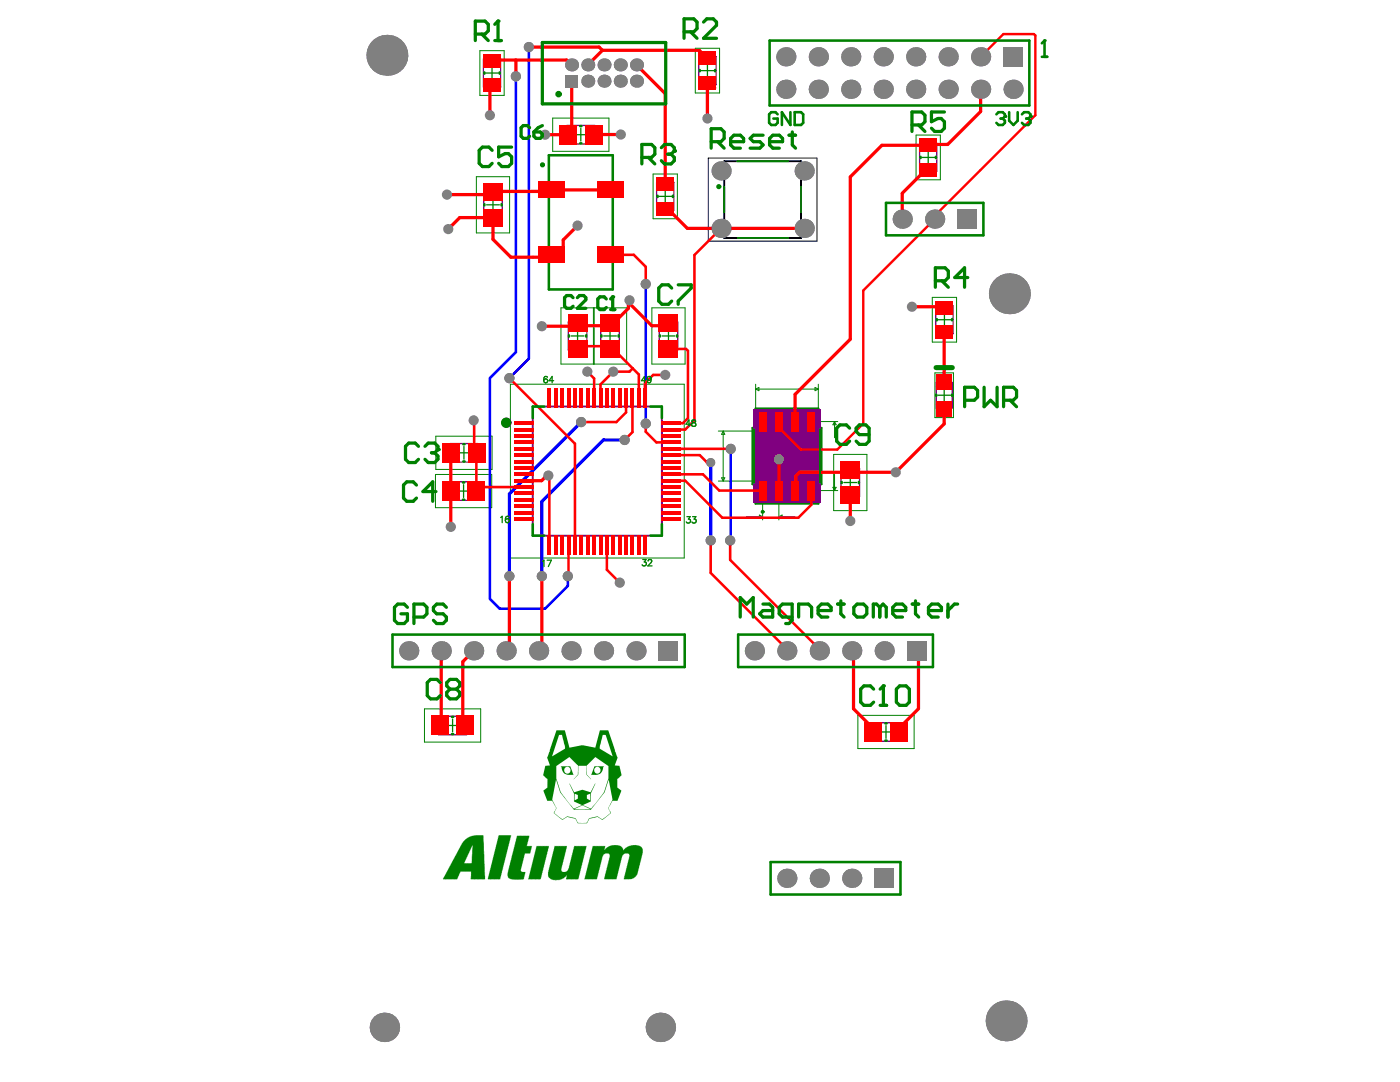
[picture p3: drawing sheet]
<svg xmlns="http://www.w3.org/2000/svg" width="279mm" height="216mm" viewBox="0 0 279 216" stroke-linecap="round" stroke-linejoin="round" font-family="sans-serif">
<path d="M141.4 31.5h21.6v16.6h-21.6z" fill="none" stroke="#000" stroke-width=".2"/>
<path d="M150.8 81.5h12.5v3.9h.7v11.2h-.7v3.9h-12.5v-3.9h-.6v-11.2h.6z" fill="#008000"/>
<g fill="none" stroke="#008000" stroke-width=".26">
<path d="M96.9 14.6h2.6M98.2 13.3v2.5M139.9 14.1h2.6M141.2 12.8v2.6M98.4 39.6v2.5M114.6 26.9h2.6M115.9 25.6v2.6M131.5 39.2h2.5M132.8 37.9v2.6M184 31.4h2.5M185.2 30.1v2.6M97.1 40.9h2.6"/>
<path d="M114 67h2.5M115.3 65.8v2.5M120.5 67h2.5M121.7 65.8v2.5M132.1 67h2.6M133.4 65.8v2.5M187.2 78.9h2.5M187.2 63.8h2.6M188.4 77.6v2.5M188.5 62.5v2.6M91.2 98h2.6M91.3 90.4h2.6"/>
<path d="M92.5 96.7v2.6M92.6 89.1v2.5M168.4 96.3h2.6M169.7 95v2.6M89 144.8h2.6M90.3 143.5v2.5M175.5 146.1h2.6M176.8 144.8v2.5"/>
</g>
<g fill="none" stroke="#008000" stroke-width=".2">
<path d="M95.8 10.1h4.8v8.9h-4.8zM138.8 9.6h4.8v9h-4.8zM95.1 35.3h6.6v11.2h-6.6zM110.3 23.6h11.2v6.6h-11.2zM130.3 34.7h4.9v8.9h-4.9zM182.8 27h4.9v8.9h-4.9zM186.1 59.3h4.8v9h-4.8zM101.9 76.7h34.7v34.6h-34.7zM112 61.4h13.1v11.2h-13.1zM118.4 61.4v11.2M118.6 61.4v11.2M130.1 61.4h6.6v11.2h-6.6z"/>
<path d="M150.8 77.6l.7-.3v.7zM150.8 76.7v9.3h-7.4M150.8 77.6h12.5M162.7 77.3l.6 .3-.6 .4zM163.3 76.7v9.3M186.6 74.4h3.7v8.9h-3.7zM86.9 94.7h11.2v6.6h-11.2zM87 87h11.2v6.7h-11.2zM143.4 96h7.4M144 95.3h.7l-.4 .7zM144.3 86l.4 .7h-.7zM144.3 86v10"/>
<path d="M152.2 97.9v5.8M155.4 97.9v5.8M161.9 97.9h5.3M161.9 84.1h5.3M166.2 97.2h.7l-.3 .7zM166.4 90.7h6.6v11.2h-6.6zM166.6 84.1v3.3M166.6 94.6v3.3M166.6 84.1l.3 .7h-.7zM149 103.1h3.2M151.6 102.8l.6 .3-.6 .3zM155.4 103.1l.7-.3v.6z"/>
<path d="M155.4 103.1h3.3M84.7 141.4h11.2v6.7h-11.2zM171.2 142.7h11.2v6.7h-11.2z"/>
</g>
<path d="M150.8 81.5h12.5v3.9h.7v11.2h-.7v3.9h-12.5v-3.9h-.6v-11.2h.6z" fill="none" stroke="#008000" stroke-width=".39"/>
<path d="M109.5 31h12.8v26.8h-12.8z" fill="none" stroke="#008000" stroke-width=".51"/>
<g fill="none" stroke="#800080" stroke-width=".26">
<path d="M96.5 11.8h3.4v5.6h-3.4zM139.5 11.3h3.4v5.6h-3.4zM96.5 38.1h3.7v5.6h-3.7zM113.1 25h5.6v3.7h-5.6zM131 36.4h3.5v5.6h-3.5zM183.5 28.6h3.5v5.6h-3.5zM113.4 64.2h3.7v5.6h-3.7zM119.9 64.2h3.7v5.6h-3.7zM131.6 64.2h3.7v5.6h-3.7zM186.8 61h3.4v5.6h-3.4zM186.8 76.3h3.2v5.1h-3.2zM186.8 77.1h3.2"/>
<path d="M89.7 96.1h5.6v3.7h-5.6zM89.8 88.5h5.6v3.7h-5.6zM167.8 93.5h3.7v5.6h-3.7zM186.8 80.6h3.2M87.5 142.9h5.6v3.7h-5.6zM174 144.2h5.6v3.7h-5.6z"/>
</g>
<g fill="none" stroke="#800080" stroke-width=".2">
<path d="M150.8 90.2a.78 .78 0 0 1 .8 .8 .78 .78 0 0 1-.8 .8M150.8 86h12.5v10h-12.5z"/>
<circle cx="152.2" cy="95.3" r=".19"/>
</g>
<path d="M106.3 81.1h25.8v25.8h-25.8z" fill="none" stroke="#800080" stroke-width=".38"/>
<circle cx="101.1" cy="84.4" r=".51" fill="none" stroke="#800080" stroke-width="1"/>
<path d="M150.3 81.7h13.5v18.6h-13.5z" fill="#800080"/>
<path d="M144.5 32.2h15.4v15.3h-15.4z" fill="none" stroke="#000" stroke-width=".32"/>
<path d="M103 15.2v55.1l-5.2 5.2v44l1.9 1.9h9.1l4.5-4.5v-1.9M105.5 9.4v62.2l-3.8 3.9M128.9 56.7v27.8M145.8 89.6v18.1l-.1 .1" fill="none" stroke="#00f" stroke-width=".51"/>
<path d="M116 84.2l-14.3 14.3v16.5M124.7 87.8h-4.3l-12.3 12.3v14.9M141.8 92.3v15.5" fill="none" stroke="#00f" stroke-width=".65"/>
<g fill="#808080">
<circle cx="101.7" cy="115" r="1.02"/>
<circle cx="108.1" cy="115" r="1.02"/>
<circle cx="124.7" cy="87.8" r="1.02"/>
<circle cx="145.8" cy="89.6" r="1.02"/>
<circle cx="116" cy="84.2" r="1.02"/>
<circle cx="101.7" cy="75.5" r="1.02"/>
<circle cx="141.8" cy="92.3" r=".91"/>
<circle cx="113.3" cy="115" r="1.02"/>
<circle cx="128.9" cy="84.5" r="1.02"/>
<circle cx="128.9" cy="56.7" r="1.02"/>
<circle cx="103" cy="15.2" r="1.02"/>
<circle cx="105.5" cy="9.4" r="1.02"/>
<circle cx="141.8" cy="107.8" r="1.02"/>
<circle cx="145.7" cy="107.8" r="1.02"/>
<circle cx="120.5" cy="13" r="1.3"/>
<circle cx="94.5" cy="129.9" r="1.91"/>
<circle cx="120.5" cy="129.9" r="1.91"/>
<circle cx="120.5" cy="16.2" r="1.3"/>
<circle cx="156.8" cy="11.3" r="1.91"/>
<circle cx="156.8" cy="17.8" r="1.91"/>
<circle cx="182.7" cy="11.3" r="1.91"/>
<circle cx="182.7" cy="17.8" r="1.91"/>
<circle cx="127" cy="13" r="1.3"/>
<circle cx="123.8" cy="13" r="1.3"/>
<circle cx="117.3" cy="13" r="1.3"/>
<circle cx="114.1" cy="13" r="1.3"/>
<circle cx="76.7" cy="205" r="2.93"/>
<circle cx="81.6" cy="129.9" r="1.91"/>
<circle cx="77.2" cy="11" r="4.1"/>
<circle cx="107.5" cy="129.9" r="1.91"/>
<circle cx="101" cy="129.9" r="1.91"/>
<circle cx="114" cy="129.9" r="1.91"/>
<circle cx="126.9" cy="129.9" r="1.91"/>
<circle cx="127" cy="16.2" r="1.3"/>
<circle cx="123.8" cy="16.2" r="1.3"/>
<circle cx="117.3" cy="16.2" r="1.3"/>
<circle cx="143.9" cy="34.1" r="1.91"/>
<circle cx="157" cy="175.3" r="1.91"/>
<circle cx="163.5" cy="175.3" r="1.91"/>
<circle cx="157" cy="129.9" r="1.91"/>
<circle cx="163.5" cy="129.9" r="1.91"/>
<circle cx="160.5" cy="34.1" r="1.91"/>
<circle cx="169.8" cy="11.3" r="1.91"/>
<circle cx="169.8" cy="17.8" r="1.91"/>
<circle cx="163.3" cy="11.3" r="1.91"/>
<circle cx="163.3" cy="17.8" r="1.91"/>
<circle cx="176.5" cy="129.9" r="1.91"/>
<circle cx="189.2" cy="11.3" r="1.91"/>
<circle cx="189.2" cy="17.8" r="1.91"/>
<circle cx="176.3" cy="11.3" r="1.91"/>
<circle cx="176.3" cy="17.8" r="1.91"/>
<circle cx="200.8" cy="203.7" r="4.1"/>
<circle cx="201.4" cy="58.6" r="4.1"/>
<circle cx="202.2" cy="17.8" r="1.91"/>
<circle cx="195.7" cy="11.3" r="1.91"/>
<circle cx="195.7" cy="17.8" r="1.91"/>
<circle cx="143.9" cy="45.6" r="1.91"/>
<circle cx="160.5" cy="45.6" r="1.91"/>
<circle cx="180.1" cy="43.7" r="1.91"/>
<circle cx="186.5" cy="43.7" r="1.91"/>
<circle cx="88.1" cy="129.9" r="1.91"/>
<circle cx="131.8" cy="205" r="2.93"/>
<circle cx="170" cy="175.3" r="1.91"/>
<circle cx="170" cy="129.9" r="1.91"/>
<circle cx="150.6" cy="129.9" r="1.91"/>
</g>
<g fill="#808080">
<path d="M191.1 41.8h3.8v3.8h-3.8z" fill-rule="evenodd"/>
<path d="M112.8 14.9h2.6v2.6h-2.6z" fill-rule="evenodd"/>
<path d="M131.5 128h3.8v3.8h-3.8z" fill-rule="evenodd"/>
<path d="M174.6 173.3h3.8v3.9h-3.8z" fill-rule="evenodd"/>
<path d="M181 128h3.9v3.8h-3.9z" fill-rule="evenodd"/>
<path d="M200.3 9.4h3.8v3.8h-3.8z" fill-rule="evenodd"/>
</g>
<g fill="none" stroke="#f00" stroke-width=".65">
<path d="M98.4 17.2l-.6 .6v5.2M98.4 12.6l.7-.6h14l1 1M103 12v3.2M105.5 9.4h14.1l.6 .6M114.1 16.2v9.9M120.2 10h19.4l1.6 1.7M120.2 10l-2.6 2.6h-.4M127.6 12.6v.9l5.2 5.2v18.1M141.2 16.5h.4l1 1M141.2 17.2v6.4M195.7 17.8v4.4l-6.6 6.6h-3.9M108.8 26.9h5.2"/>
<path d="M117.3 26.3l.6 .6 6-.1M121.7 37.9h-11.7l-.3 .3h-11.2l-.6 .6h-8.7M185.2 33.4h.1M185.2 33.8h.5M185.2 33.4l-5.1 5.2v5.1M186.3 30l-1.1-1h-9.2l-6.3 6.3v32.4l-11 11v4.5M98.4 43.4v4.4l3.6 3.5h4.3M98.6 43.4h-6.8l-2.3 2.3M106.4 51.3h3.5M115.3 45l-2.9 2.9v1.6l-1.3 1.3h-1.1M125.6 59.9l-.2 .2v1.4l-3.5 3.5h-6.5M132.8 41.8h.6l3.8 3.8h23.3"/>
<path d="M108.1 65.1h6.5M125.6 60.6l4.5 4.4h3.3M128.8 76.4v2.9M133.4 69.1h.2M182 61.2h6.3l.2 .2M188.4 66.4v9.8M89.6 91l.4 .4v6.3h.3l.3 .4-.6 .7v6.3M109.6 95.1l-.2-.2h-.3l-1 1h-3.6M141.1 92.3h.7M155.4 91.6v5.9M169.7 94.2v.2M169.8 98.8l-.1 .1v5.1"/>
<path d="M178.8 94.2h-19.2l-.8 .8v2.7M188.4 81.5v3.1l-9.4 9.4v.4M101.7 115v14.2l-.7 .7M108.1 115v14.2l-.6 .7M88.7 129.9l-.6 .6v14l.2 .3M94.5 130.5h-.6l-1.5 1.5v12.8l1.3-1.4M95.2 129.9v.2M170.3 129.9v11.5l4.6 4.7M183.3 130.5v10.9l-4.4 4.5v.2"/>
</g>
<g fill="none" stroke="#f00" stroke-width=".51">
<path d="M121.8 50.8h4.7l2.4 2.4v3.5M143.9 45.6l-5.3 5.3v33l-1.8 1.8h-2.9M101.7 75.5l13 13v20.2M115.3 69.1h5.7M117.2 74.2l1.4 1.3v3.8M122.4 69.6l5.1 5.1v4.6M124.9 79.3v3l-1.9 1.9h-7M126.2 79.3v6.9l-1.5 1.6M126.3 73.5l-.7 .7h-3.2l-2.6 2.5v2.6M132.8 74.8h-2.4l-1.6 1.6M133.4 69.6h3.5l.4 .4v13.4l-1 1h-2.4M94.5 90.4l.6 .5v7.1"/>
<path d="M94.5 84.5l.1 5.9M95.1 90.4l-.5 .1M104.5 97.2h-9.1l-.8 .8M109.6 95.1v13.6M128.9 84.5v1.6l2.1 2.2h2.9M133.9 95.9h2.9l7.3 7.4h15.2l2.6-2.6v-1.9M133.9 89.5l11.9 .1M133.9 90.8h5.8l1.4 1.5M133.9 94.6h6.4l3.2 3.3h8.7M145.8 89.6h.1M121.1 108.7v5l2.6 2.6M141.8 107.8v6.5l15.6 15.6"/>
<path d="M145.7 107.8v3.9l18.2 18.2"/>
</g>
<path d="M195.7 11.3l4.5-4.5h6.1l.3 .3v15.9l-10.9 11M195.6 34l-9.1 9.1v.6l-14.2 14.3v26.5l-5.2 5.2h-7.3l-4.4-4.5M113.5 109.8v5l-.2 .2" fill="none" stroke="#f00" stroke-width=".48"/>
<path d="M114.1 16.2h.1M114.1 26.1l-.1 .1M158.8 97.7l-.1 .2" fill="none" stroke="#f00" stroke-width="1.3"/>
<g fill="#808080">
<circle cx="101.7" cy="115" r="1.02"/>
<circle cx="108.1" cy="115" r="1.02"/>
<circle cx="123.9" cy="26.8" r="1.02"/>
<circle cx="108.8" cy="26.9" r="1.02"/>
<circle cx="124.7" cy="87.8" r="1.02"/>
<circle cx="145.8" cy="89.6" r="1.02"/>
<circle cx="169.7" cy="104" r="1.02"/>
<circle cx="89.5" cy="45.7" r="1.02"/>
<circle cx="89.2" cy="38.8" r="1.02"/>
<circle cx="90" cy="105.1" r="1.02"/>
<circle cx="116" cy="84.2" r="1.02"/>
<circle cx="101.7" cy="75.5" r="1.02"/>
<circle cx="122.4" cy="74.2" r="1.02"/>
<circle cx="109.4" cy="94.9" r="1.02"/>
<circle cx="141.8" cy="92.3" r=".91"/>
<circle cx="123.7" cy="116.3" r="1.02"/>
<circle cx="113.3" cy="115" r="1.02"/>
<circle cx="117.2" cy="74.2" r="1.02"/>
<circle cx="132.8" cy="74.8" r="1.02"/>
<circle cx="128.9" cy="84.5" r="1.02"/>
<circle cx="141.2" cy="23.6" r="1.02"/>
<circle cx="125.6" cy="59.9" r="1.02"/>
<circle cx="97.8" cy="23" r="1.02"/>
<circle cx="178.8" cy="94.2" r="1.02"/>
<circle cx="94.5" cy="83.9" r="1.02"/>
<circle cx="108.1" cy="65.1" r="1.02"/>
<circle cx="155.4" cy="91.6" r="1.02"/>
<circle cx="115.3" cy="45" r="1.02"/>
<circle cx="182" cy="61.2" r="1.02"/>
<circle cx="128.9" cy="56.7" r="1.02"/>
<circle cx="103" cy="15.2" r="1.02"/>
<circle cx="105.5" cy="9.4" r="1.02"/>
<circle cx="141.8" cy="107.8" r="1.02"/>
<circle cx="145.7" cy="107.8" r="1.02"/>
<circle cx="120.5" cy="13" r="1.3"/>
<circle cx="94.5" cy="129.9" r="1.91"/>
<circle cx="120.5" cy="129.9" r="1.91"/>
<circle cx="120.5" cy="16.2" r="1.3"/>
<circle cx="156.8" cy="11.3" r="1.91"/>
<circle cx="156.8" cy="17.8" r="1.91"/>
<circle cx="182.7" cy="11.3" r="1.91"/>
<circle cx="182.7" cy="17.8" r="1.91"/>
<circle cx="127" cy="13" r="1.3"/>
<circle cx="123.8" cy="13" r="1.3"/>
<circle cx="117.3" cy="13" r="1.3"/>
<circle cx="114.1" cy="13" r="1.3"/>
<circle cx="76.7" cy="205" r="2.93"/>
<circle cx="81.6" cy="129.9" r="1.91"/>
<circle cx="77.2" cy="11" r="4.1"/>
<circle cx="107.5" cy="129.9" r="1.91"/>
<circle cx="101" cy="129.9" r="1.91"/>
<circle cx="114" cy="129.9" r="1.91"/>
<circle cx="126.9" cy="129.9" r="1.91"/>
<circle cx="127" cy="16.2" r="1.3"/>
<circle cx="123.8" cy="16.2" r="1.3"/>
<circle cx="117.3" cy="16.2" r="1.3"/>
<circle cx="143.9" cy="34.1" r="1.91"/>
<circle cx="157" cy="175.3" r="1.91"/>
<circle cx="163.5" cy="175.3" r="1.91"/>
<circle cx="157" cy="129.9" r="1.91"/>
<circle cx="163.5" cy="129.9" r="1.91"/>
<circle cx="160.5" cy="34.1" r="1.91"/>
<circle cx="169.8" cy="11.3" r="1.91"/>
<circle cx="169.8" cy="17.8" r="1.91"/>
<circle cx="163.3" cy="11.3" r="1.91"/>
<circle cx="163.3" cy="17.8" r="1.91"/>
<circle cx="176.5" cy="129.9" r="1.91"/>
<circle cx="189.2" cy="11.3" r="1.91"/>
<circle cx="189.2" cy="17.8" r="1.91"/>
<circle cx="176.3" cy="11.3" r="1.91"/>
<circle cx="176.3" cy="17.8" r="1.91"/>
<circle cx="200.8" cy="203.7" r="4.1"/>
<circle cx="201.4" cy="58.6" r="4.1"/>
<circle cx="202.2" cy="17.8" r="1.91"/>
<circle cx="195.7" cy="11.3" r="1.91"/>
<circle cx="195.7" cy="17.8" r="1.91"/>
<circle cx="143.9" cy="45.6" r="1.91"/>
<circle cx="160.5" cy="45.6" r="1.91"/>
<circle cx="180.1" cy="43.7" r="1.91"/>
<circle cx="186.5" cy="43.7" r="1.91"/>
<circle cx="88.1" cy="129.9" r="1.91"/>
<circle cx="131.8" cy="205" r="2.93"/>
<circle cx="170" cy="175.3" r="1.91"/>
<circle cx="170" cy="129.9" r="1.91"/>
<circle cx="150.6" cy="129.9" r="1.91"/>
</g>
<g fill="#808080">
<path d="M191.1 41.8h3.8v3.8h-3.8z" fill-rule="evenodd"/>
<path d="M112.8 14.9h2.6v2.6h-2.6z" fill-rule="evenodd"/>
<path d="M131.5 128h3.8v3.8h-3.8z" fill-rule="evenodd"/>
<path d="M174.6 173.3h3.8v3.9h-3.8z" fill-rule="evenodd"/>
<path d="M181 128h3.9v3.8h-3.9z" fill-rule="evenodd"/>
<path d="M200.3 9.4h3.8v3.8h-3.8z" fill-rule="evenodd"/>
</g>
<g fill="#f00">
<path d="M102.6 99.4h3.9v.7h-3.9z" fill-rule="evenodd"/>
<path d="M102.6 100.6h3.9v.8h-3.9z" fill-rule="evenodd"/>
<path d="M102.6 101.9h3.9v.8h-3.9z" fill-rule="evenodd"/>
<path d="M102.6 103.2h3.9v.8h-3.9z" fill-rule="evenodd"/>
<path d="M102.6 94.3h3.9v.7h-3.9z" fill-rule="evenodd"/>
<path d="M102.6 95.5h3.9v.8h-3.9z" fill-rule="evenodd"/>
<path d="M102.6 96.8h3.9v.8h-3.9z" fill-rule="evenodd"/>
<path d="M102.6 89.2h3.9v.7h-3.9z" fill-rule="evenodd"/>
<path d="M102.6 90.4h3.9v.8h-3.9z" fill-rule="evenodd"/>
<path d="M102.6 91.7h3.9v.8h-3.9z" fill-rule="evenodd"/>
<path d="M102.6 84.1h3.9v.7h-3.9z" fill-rule="evenodd"/>
<path d="M102.6 85.3h3.9v.8h-3.9z" fill-rule="evenodd"/>
<path d="M102.6 86.6h3.9v.8h-3.9z" fill-rule="evenodd"/>
<path d="M113.3 62.8h3.9v3.4h-3.9z" fill-rule="evenodd"/>
<path d="M186.9 74.7h3.1v3h-3.1z" fill-rule="evenodd"/>
<path d="M93.3 96h3.5v4h-3.5z" fill-rule="evenodd"/>
<path d="M93.4 88.4h3.5v3.9h-3.5z" fill-rule="evenodd"/>
<path d="M102.6 87.9h3.9v.8h-3.9z" fill-rule="evenodd"/>
<path d="M102.6 93h3.9v.8h-3.9z" fill-rule="evenodd"/>
<path d="M102.6 98.1h3.9v.8h-3.9z" fill-rule="evenodd"/>
<path d="M109.3 106.7h.7v3.9h-.7z" fill-rule="evenodd"/>
<path d="M110.5 106.7h.8v3.9h-.8z" fill-rule="evenodd"/>
<path d="M111.8 106.7h.8v3.9h-.8z" fill-rule="evenodd"/>
<path d="M111.8 77.4h.8v3.9h-.8z" fill-rule="evenodd"/>
<path d="M110.5 77.4h.8v3.9h-.8z" fill-rule="evenodd"/>
<path d="M109.3 77.4h.7v3.9h-.7z" fill-rule="evenodd"/>
<path d="M113.1 106.7h.7v3.9h-.7z" fill-rule="evenodd"/>
<path d="M114.4 106.7h.7v3.9h-.7z" fill-rule="evenodd"/>
<path d="M115.6 106.7h.8v3.9h-.8z" fill-rule="evenodd"/>
<path d="M116.9 106.7h.8v3.9h-.8z" fill-rule="evenodd"/>
<path d="M116.9 77.4h.8v3.9h-.8z" fill-rule="evenodd"/>
<path d="M115.6 77.4h.8v3.9h-.8z" fill-rule="evenodd"/>
<path d="M114.4 77.4h.7v3.9h-.7z" fill-rule="evenodd"/>
<path d="M113.1 77.4h.7v3.9h-.7z" fill-rule="evenodd"/>
<path d="M113.3 67.9h3.9v3.4h-3.9z" fill-rule="evenodd"/>
<path d="M118.2 106.7h.7v3.9h-.7z" fill-rule="evenodd"/>
<path d="M119.5 106.7h.7v3.9h-.7z" fill-rule="evenodd"/>
<path d="M120.7 106.7h.8v3.9h-.8z" fill-rule="evenodd"/>
<path d="M122 106.7h.8v3.9h-.8z" fill-rule="evenodd"/>
<path d="M122 77.4h.8v3.9h-.8z" fill-rule="evenodd"/>
<path d="M120.7 77.4h.8v3.9h-.8z" fill-rule="evenodd"/>
<path d="M119.5 77.4h.7v3.9h-.7z" fill-rule="evenodd"/>
<path d="M118.2 77.4h.8v3.9h-.8z" fill-rule="evenodd"/>
<path d="M123.3 106.7h.8v3.9h-.8z" fill-rule="evenodd"/>
<path d="M124.6 106.7h.7v3.9h-.7z" fill-rule="evenodd"/>
<path d="M125.8 106.7h.8v3.9h-.8z" fill-rule="evenodd"/>
<path d="M127.1 106.7h.8v3.9h-.8z" fill-rule="evenodd"/>
<path d="M127.1 77.4h.8v3.9h-.8z" fill-rule="evenodd"/>
<path d="M125.8 77.4h.8v3.9h-.8z" fill-rule="evenodd"/>
<path d="M124.6 77.4h.7v3.9h-.7z" fill-rule="evenodd"/>
<path d="M123.3 77.4h.8v3.9h-.8z" fill-rule="evenodd"/>
<path d="M128.4 106.7h.8v3.9h-.8z" fill-rule="evenodd"/>
<path d="M128.4 77.4h.8v3.9h-.8z" fill-rule="evenodd"/>
<path d="M139.4 10.3h3.6v2.7h-3.6z" fill-rule="evenodd"/>
<path d="M139.4 15.2h3.6v2.7h-3.6z" fill-rule="evenodd"/>
<path d="M151.4 95.9h1.6v4h-1.6z" fill-rule="evenodd"/>
<path d="M154.7 95.9h1.5v4h-1.5z" fill-rule="evenodd"/>
<path d="M161.1 95.9h1.6v4h-1.6z" fill-rule="evenodd"/>
<path d="M186.9 80h3.1v3.1h-3.1z" fill-rule="evenodd"/>
<path d="M151.4 82.1h1.6v4h-1.6z" fill-rule="evenodd"/>
<path d="M154.7 82.1h1.5v4h-1.5z" fill-rule="evenodd"/>
<path d="M161.1 82.1h1.6v4h-1.6z" fill-rule="evenodd"/>
<path d="M119.8 62.8h3.9v3.4h-3.9z" fill-rule="evenodd"/>
<path d="M131.9 103.2h4v.8h-4z" fill-rule="evenodd"/>
<path d="M131.9 101.9h4v.8h-4z" fill-rule="evenodd"/>
<path d="M131.9 100.6h4v.8h-4z" fill-rule="evenodd"/>
<path d="M131.9 99.4h4v.7h-4z" fill-rule="evenodd"/>
<path d="M131.9 96.8h4v.8h-4z" fill-rule="evenodd"/>
<path d="M131.9 95.5h4v.8h-4z" fill-rule="evenodd"/>
<path d="M131.9 94.3h4v.7h-4z" fill-rule="evenodd"/>
<path d="M131.9 91.7h4v.8h-4z" fill-rule="evenodd"/>
<path d="M131.9 90.4h4v.8h-4z" fill-rule="evenodd"/>
<path d="M131.9 89.2h4v.7h-4z" fill-rule="evenodd"/>
<path d="M131.9 86.6h4v.8h-4z" fill-rule="evenodd"/>
<path d="M131.9 85.3h4v.8h-4z" fill-rule="evenodd"/>
<path d="M131.9 84.1h4v.7h-4z" fill-rule="evenodd"/>
<path d="M131.4 62.8h4v3.4h-4z" fill-rule="evenodd"/>
<path d="M183.5 32.5h3.5v2.7h-3.5z" fill-rule="evenodd"/>
<path d="M183.5 27.7h3.5v2.6h-3.5z" fill-rule="evenodd"/>
<path d="M91.2 142.8h3.4v3.9h-3.4z" fill-rule="evenodd"/>
<path d="M96.4 36.6h4v3.4h-4z" fill-rule="evenodd"/>
<path d="M96.4 15.7h3.6v2.6h-3.6z" fill-rule="evenodd"/>
<path d="M96.4 10.8h3.6v2.7h-3.6z" fill-rule="evenodd"/>
<path d="M119.8 67.9h3.9v3.4h-3.9z" fill-rule="evenodd"/>
<path d="M119.1 49.2h5.4v3.3h-5.4z" fill-rule="evenodd"/>
<path d="M116.7 24.9h3.5v4h-3.5z" fill-rule="evenodd"/>
<path d="M111.6 24.9h3.5v4h-3.5z" fill-rule="evenodd"/>
<path d="M119.1 36.2h5.4v3.3h-5.4z" fill-rule="evenodd"/>
<path d="M131.9 98.1h4v.8h-4z" fill-rule="evenodd"/>
<path d="M131.9 93h4v.8h-4z" fill-rule="evenodd"/>
<path d="M131.9 87.9h4v.8h-4z" fill-rule="evenodd"/>
<path d="M131.4 67.9h4v3.4h-4z" fill-rule="evenodd"/>
<path d="M167.7 97.1h4v3.5h-4z" fill-rule="evenodd"/>
<path d="M167.7 92h4v3.5h-4z" fill-rule="evenodd"/>
<path d="M157.9 95.9h1.6v4h-1.6z" fill-rule="evenodd"/>
<path d="M186.7 60h3.6v2.7h-3.6z" fill-rule="evenodd"/>
<path d="M96.4 41.7h4v3.4h-4z" fill-rule="evenodd"/>
<path d="M157.9 82.1h1.6v4h-1.6z" fill-rule="evenodd"/>
<path d="M172.5 144.1h3.5v3.9h-3.5z" fill-rule="evenodd"/>
<path d="M177.6 144.1h3.5v3.9h-3.5z" fill-rule="evenodd"/>
<path d="M186.7 64.9h3.6v2.7h-3.6z" fill-rule="evenodd"/>
<path d="M86 142.8h3.5v3.9h-3.5z" fill-rule="evenodd"/>
<path d="M88.2 96h3.5v4h-3.5z" fill-rule="evenodd"/>
<path d="M88.3 88.4h3.5v3.9h-3.5z" fill-rule="evenodd"/>
<path d="M107.4 49.2h5.3v3.3h-5.3z" fill-rule="evenodd"/>
<path d="M107.4 36.2h5.3v3.3h-5.3z" fill-rule="evenodd"/>
<path d="M131 40.3h3.5v2.6h-3.5z" fill-rule="evenodd"/>
<path d="M131 35.4h3.5v2.7h-3.5z" fill-rule="evenodd"/>
</g>
<g fill="#008000">
<path d="M93.9 175.3l.1 .2z"/>
<path d="M101.9 166.6l.1 .1z"/>
<path d="M120.7 168.8l.1 .1z"/>
<path d="M99.5 166.6h2.4l.1 .3-.2 .2-.1 1.1-.2 .2 .1 .3h-.2v.8h-.1l-.2 .8h-.1l.1 .4h-.2l.1 .3h-.1l-.1 .6-.1 .2v.2l-.1-.1 .1 .4h-.2v.6l-.2 .2 .1 .2-.1-.1v.3l-.2 .3v.8l-.1-.1v.3l-.2 .3 .1 .4h-2.4l-.2-.1 .1-.6 .1 .1 .1-.8 .1 .1v-.7l.2 .1v-.7h.1l.1-.7 .1 .1v-.7l.1 .1 .1-.8 .1 .1v-.7l.2 .1v-.7h.1l.1-.7 .1 .1v-.7l.1 .1v-.4l.2-.2-.1-.2 .1 .1z"/>
<path d="M107.1 168.8h2.4l.1 .3-.2 .3v.4l-.2 .2v.4l-.2 .3 .1 .4-.2 .2-.1 1-.2 .3v.4l-.1-.1-.1 .7-.2 .3-.2 1.5-.2 .1-.3-.1v.1l-.1-.1h-.6v.1l-.1-.1h-.5v.1l-.6-.1-.1 .1-.1-.4 .2 .1-.1-.3h.1v-.4h.1v-.3l.1 .1v-.5l.1 .1-.1-.3 .2 .1-.1-.5 .1 .1v-.4l.1 .1v-.5l.1 .1v-.3l.1 .1-.1-.5 .2 .1-.1-.3h.1v-.4h.1v-.3l.1 .1v-.5l.1 .1-.1-.3 .2 .1-.1-.5 .1 .1v-.4l.1 .1v-.5l.1 .1z"/>
<path d="M118.6 152.9l1.9 .1-.1 .1-.2 .8-.4 .5-.5 .2-1.2 .1zM118.6 153.7a.66 .66 0 0 0 1.3 0 .66 .66 0 0 0-1.3 0z"/>
<path d="M111.9 152.9h1.9l.6 1.7h-1.3l-.4-.2-.4-.5zM112.6 153.7a.66 .66 0 0 0 1.3 0 .66 .66 0 0 0-1.3 0z"/>
<path d="M103.2 166.8l.1-.1h2.3v.4l-.2 .3 .1 .4h-.1l-.1 .6-.1-.1v.4h-.1l.2 .2h.9l-.2 1h-.2l.2 .1-.2-.1 .1 .4h-1.1v.3h-.2l-.1 1-.1-.1v.4h-.1l.1 .4-.2-.1v.7l-.1-.1v.3h-.1v.4h-.1v.2l.3 .3 .7 .1h-.1l-.1 .9h-.1l.1 .1h-.1v.3l-.2 .1h-2.5l-.4-.3-.2-.4v-1.1l.2 .1v-.7l.1 .1 .2-1.4 .2 .1-.1-.3h.1v-.3h.1l.1-1h.2v-.6h.1v-.4h.1v-.3l.1 .1-.1-.4h.2l-.1-.3 .1 .1v-.4h.1v-.4l.1 .1v-.4h.1zM105.1 168.7l.1 .1z"/>
<path d="M118.3 168.8h2.4l.1 .1v.4l-.2-.1 .1 .3 .3-.4 .2 .1 .2-.3h.3l.1-.2 1.5-.1 .7 .3 .4 .7 .5-.5 .1 .1 .3-.3 .6-.1 .1-.2 1.6 .1 .4 .3-.1-.1 .4 .5v.9h-.1v.4l-.2 .2v.7l-.1-.1v.4l-.2 .3v.4l-.2 .2 .1 .4-.2 .3v.4l-.2 .2 .1 .4-.2-.1-.1 .4-.1-.1v.2l-.3 .2-.1 .2-.2-.1-.3 .3h-1.5l.1-1h.2l-.1-.4 .2-.2-.1-.1 .1 .1 .1-.7h.1l-.1-.3h.2l-.1-.4 .1 .1v-.2l.1-.2v-.3h.1v-.3h.1l-.1-.3h.2l-.1-.4h.1l-.1-.6h-.8l-.5 .4v.3l-.2 .2-.1 1.1-.1-.1-.1 .7-.2 .2v.7h-.1l-.2 1-.1-.1 .1 .4h-.2l.1 .4h-2.5v-.4h.1l-.1-.3 .2 .1-.1-.2 .1-.2v-.4h.1v-.3h.1v-.3l.1 .1-.1-.4h.2l-.1-.3h.1v-.4h.1v-.3l.1 .1 .2-1.4 .1 .1-.1-.5 .1 .1-.3-.3h-.6l-.2 .2-.1-.1-.1 .4h-.2l.1 .3h-.1v.2h-.1l.1 .2-.1-.1-.1 .7-.1-.1 .1 .3-.2 .3 .1 .1h-.1v.3l-.2 .2 .1 .2-.1-.1v.3l-.2 .3 .2 .1-.2-.1 .1 .4-.2 .2 .1 .2-.1-.1v.3l-.2 .2 .1 .2-.1-.1 .1 .2-.2 .1h-2.3l-.1-.4 .2 .1-.1-.3h.1v-.4h.1v-.3l.1 .1v-.5l.1 .1-.1-.3 .2 .1-.1-.5 .1 .1v-.4l.1 .1v-.5l.1 .1v-.3l.1 .1 .1-1.1h.1v-.3l.1 .1 .1-1.1 .1 .1v-.4l.1 .1zM120.6 169.5l.1 .1zM124.4 169.6v.1z"/>
<path d="M110.6 168.8l2.6 .1-.2 .8h-.1l.1 .2-.1-.1v.3l-.2 .2 .1 .2-.1-.1 .1 .3-.2 .3 .1 .1h-.1v.3l-.2 .2 .1 .2-.1-.1v.3l-.2 .3 .2 .1-.2-.1 .1 .4h-.1l-.1 .6h-.1v.5l.2 .2h.8l.4-.4 .2-1.1 .1 .1 .1-.7h.1l-.1-.3h.2l-.1-.3h.1v-.2l.1-.2v-.3h.1v-.3h.1l-.1-.3 .2 .1v-.8l.1 .1 .1-.6 2.5 .1-1.7 6.6h-2.4v-.8l-.5 .6h-.3v.2l-.2-.1v.1h-.2l-.1 .1h-1.3l-.9-.5-.1-.3v-.9l.1 .1 .1-1.1h.1v-.3l.1 .1 .1-1.1 .1 .1v-.4l.1 .1-.1-.1 .2-.3v-.3l.1 .1v-.7h.1l.1-.7 .1 .1zM113 174.7l.2 .1z"/>
<path d="M92.3 168.1l.8-.8 1-.5h.5l.3-.2 1.6 .1 .3 8.8h-2.7l-.2-.2v-.2l.1 .1-.1-.2h.1l-.1-.2 .1 .1v-1h-.1h-2v.3l-.3 .3v.2l-.2 .1v.5l-.1-.1-.2 .3-.1-.1h-.2v.1l-.1-.1h-.5v.1l-.1-.1h-.6v.1l-.6-.1v.1l-.5-.1 .3-.5v-.2l.1 .1 .1-.4 .1 .1 .4-1.2 .1 .1 .1-.4 .1 .1 .1-.5 .1 .1 .1-.4 .1 .1 .4-1.1h.2v-.4l.1 .1 .3-.8 .1 .1 .1-.4 .1 .1 .4-1.1 .3-.3v-.3l.2-.1zM94.2 168.7l.1 .1zM94.1 168.8v.4h-.1v.2l-.1-.1v.2l-.2 .4v.2l-.4 .6v.3l-.2 .1v.2l-.2 .1 .1 .2-.3 .3-.1 .3 .2 .1h1.2l.1-.2h.1l-.1-.2 .1 .1-.1-1.3h.2l-.2-.2 .2 .1-.1-1.4 .1 .1v-.2l-.1-.1 .1 .1v-.3z"/>
<path d="M111.1 145.7l1.6 .1 .9 3.4 2.5-.5 2.7 .5 .9-3.4h1.7l1.3 3.9v.2l.2 .2 .4 1.1-.6 1.5 .9 .1 .4 1.8 .1 .1-.9 .7v1.7l.8 .7-.8 2h-1l-.6 1.2-.1 .3 .4 1-1.6 1.3-1.1-.6-1.6 .4-.4 .9h-1.9l-.4-.9-1.5-.4h-.2l-1 .6-1.7-1.3 .5-1.1-.7-1.4h-1.1l-.8-2 .8-.6 .1-1.8-.9-.8 .4-1.8 1-.1-.6-1.5 .4-1.1 .1-.2v-.1zM111.6 146.7l-1.4 4.2 2.6-1.5v-.3l-.6-2.5zM120.3 146.6l-.7 2.5 .1 .3 2.6 1.5-1.4-4.2zM111 152.8v2.6l.9 2.6 2.5 3.3 1.7-.7-1.6-.7v-1.6l-.9-1.9 1 1.7 1.6-.5 1.7 .5 .9-1.7-.9 1.9v1.6l-1.5 .7 1.6 .7 2.6-3.3 .8-2.7v-2.4l-2.6-1.8-1.7 1.7v1.7l.9 1-1-.9v-1.8h-1.6v1.8l-.9 .9 .8-1v-1.8l-1.7-1.6zM117.1 158.6v.8l.7 .3v-1.3zM114.7 158.4v1.3l.6-.3v-.8zM114.7 161.4h3.1l-1.5-.7zM111 155.6l-.8 4 .9 1.6-.5 1 1.6 1.3 1.1-.6 1.6 .4 .5 .9h1.6l.7-1 1.6-.3 .9 .6 1.6-1.3-.4-1 .8-1.6-.7-4-.9 2.5-2.7 3.5h-3.4l-2.7-3.5z"/>
</g>
<g fill="none" stroke="#008000" stroke-width=".51">
<path d="M96.7 14.4v.3M99.7 14.4v.3M139.7 14v.2M142.7 14v.2M153.6 8.1h51.8v13h-51.8zM115.8 28.6h.2M115.8 25.2h.2M131.2 39.1v.2M134.3 39.1v.2M183.7 31.3v.2M186.8 31.3v.2M96.7 40.7v.3"/>
<path d="M100.1 40.7v.3M176.8 40.5h19.5v6.5h-19.5zM113.5 66.9v.3M117 66.9v.3M120 66.9v.3M123.5 66.9v.3M131.7 66.9v.3M135.1 66.9v.3M186.8 78.7v.3M187 63.7v.2M190 63.7v.2M190 78.7v.3"/>
<path d="M92.4 99.7h.2M92.4 96.3h.2M92.5 92.1h.2M92.5 88.6h.2M108.6 81.1h-2.3v2.3M129.8 81.1h2.3v2.3M168 96.2v.2M171.4 96.2v.2M106.3 104.6v2.3h2.3M132.1 104.6v2.3h-2.3M78.3 126.6h58.3v6.5h-58.3zM147.3 126.6h38.9v6.5h-38.9z"/>
<path d="M90.2 146.5h.2M90.2 143h.2M176.7 147.8h.2M176.7 144.3h.2M153.8 172h25.9v6.5h-25.9z"/>
</g>
<path d="M108.2 8.5h24.7v12.2h-24.7z" fill="none" stroke="#008000" stroke-width=".65"/>
<path d="M144.5 37.3v5.1M147.1 32.2h10.2M159.9 37.3v5.1M147.1 47.5h10.2" fill="none" stroke="#008000" stroke-width=".32"/>
<path d="M150.5 85.7v10.6M163.6 85.7v10.6" fill="none" stroke="#008000" stroke-width=".39"/>
<path d="M186.8 73.4h3.3" fill="none" stroke="#008000" stroke-width="1"/>
<g fill="none" stroke="#008000" stroke-width=".26">
<path d="M109.5 31h12.8M109.5 57.8h12.8M109.2 75.3l-.3-.2a.65 .65 0 0 0-.4 .9M110.5 76h-.9l.6-.9v1.3M99.9 103.3l.3-.3v1.3M101.6 103.2l-.4-.2a.65 .65 0 0 0-.3 .9M108.3 112l.3-.2v1.2M109.2 111.8h.8l-.6 1.2"/>
<circle cx="108.9" cy="76" r=".4"/>
<circle cx="101.2" cy="103.9" r=".4"/>
</g>
<path d="M207.9 11.3h1.1M208.5 8.1v3.2" fill="none" stroke="#008000" stroke-width=".52"/>
<circle cx="208.5" cy="8.1" r=".26" fill="#008000"/>
<path d="M208.5 8.1l-.6 .5" fill="none" stroke="#008000" stroke-width=".52"/>
<g fill="none" stroke="#008000" stroke-width=".26">
<path d="M128.9 76h-.9l.6-.9v1.3M129.9 75.5a.6 .6 0 0 1-.4 .9l-.3-.2M128.3 111.6h.6l-.3 .5a.42 .42 0 0 1 .3 .7 .42 .42 0 0 1-.8-.1M129.3 111.9l.3-.3 .4 .1 .1 .2-.2 .4-.6 .6h.8"/>
<circle cx="129.5" cy="75.5" r=".4"/>
</g>
<path d="M114.4 59.4l-.5-.4h-.8l-.4 .4v1.7l.4 .4h.8l.5-.4M115.2 59.4l.4-.4h.9l.4 .4v.4l-1.7 1.7h1.7M121 59.7l-.4-.5h-.9l-.4 .5v1.7l.4 .4h.9l.4-.4M122.3 59.2v2.6M121.9 61.8h.8" fill="none" stroke="#008000" stroke-width=".65"/>
<circle cx="122.3" cy="59.2" r=".32" fill="#008000"/>
<path d="M122.3 59.2l-.4 .5" fill="none" stroke="#008000" stroke-width=".65"/>
<path d="M137.8 84.6h-.9l.6-.8v1.3M138.2 83.9v.3l.5 .2 .2 .2a.43 .43 0 0 1-.4 .5 .43 .43 0 0 1-.5-.5l.8-.5v-.2z" fill="none" stroke="#008000" stroke-width=".26"/>
<path d="M155.2 22.8l-.4-.4h-.9l-.4 .4v1.7l.4 .4h.9l.4-.4v-.8h-.9M157.7 22.4v2.5l-1.7-2.5v2.5M158.6 22.4h1.3l.4 .4v1.7l-.4 .4h-1.3zM198.8 22.8l.5-.4h.8l.4 .4v.4" fill="none" stroke="#008000" stroke-width=".52"/>
<circle cx="200.5" cy="23.2" r=".26" fill="#008000"/>
<path d="M199.7 23.7h.4M200.1 23.7l.4 .4v.4l-.4 .4h-.8l-.5-.4M200.5 23.2l-.4 .5M201.4 22.4v1.7l.8 .8 .9-.8v-1.7M204 22.8l.4-.4h.8l.4 .4v.4" fill="none" stroke="#008000" stroke-width=".52"/>
<circle cx="205.6" cy="23.2" r=".26" fill="#008000"/>
<path d="M204.8 23.7h.4M205.2 23.7l.4 .4v.4l-.4 .4h-.8l-.4-.4M205.6 23.2l-.4 .5" fill="none" stroke="#008000" stroke-width=".52"/>
<path d="M83.1 96.8l-.6-.7h-1.3l-.7 .7v2.6l.7 .6h1.3l.6-.6M83.5 89.1l-.6-.7h-1.3l-.7 .7v2.5l.7 .7h1.3l.6-.7M84.8 89.1l.7-.7h1.3l.6 .7v.6M87 98.1h-2.6l2-2v3.9" fill="none" stroke="#008000" stroke-width=".65"/>
<circle cx="87.4" cy="89.7" r=".32" fill="#008000"/>
<path d="M94.9 6.8h1.9l.6-.6v-1.3l-.6-.7h-1.9v3.9M96.2 6.8l1.2 1.3M98.7 8.1h1.3M99.4 4.2v3.9M98.2 30l-.6-.6h-1.3l-.7 .6v2.6l.7 .6h1.3l.6-.6M102.1 29.4h-2.6v1.9l1.3-.7h.7l.6 .7v1.3l-.6 .6h-1.3l-.7-.6M105.7 25.5l-.4-.4h-.9l-.4 .4v1.7l.4 .4h.9l.4-.4M106.5 26.3h1.3l.4 .5v.4l-.4 .4h-.8l-.5-.4zM108.2 25.1l-.8 .4-.9 .8M86.1 90.4h.7M86.8 90.4l.6 .6v.6l-.6 .7h-1.3l-.7-.7M87.4 89.7l-.6 .7" fill="none" stroke="#008000" stroke-width=".65"/>
<circle cx="99.4" cy="4.2" r=".32" fill="#008000"/>
<g fill="none" stroke="#008000" stroke-width=".65">
<path d="M99.4 4.2l-.7 .7M136.5 6.3h2l.6-.6v-1.3l-.6-.6h-2v3.8M137.8 6.3l1.3 1.3M140.4 4.4l.7-.6h1.2l.7 .6v.7l-2.6 2.5h2.6M182 24.9h1.9l.7-.6v-1.3l-.7-.7h-1.9v3.9M183.3 24.9l1.3 1.3M188.5 22.3h-2.6v2l1.3-.7h.6l.7 .7v1.3l-.7 .6h-1.3l-.6-.6M134.1 57.5l-.7-.7h-1.3l-.6 .7v2.6l.6 .6h1.3l.7-.6M135.4 56.8h2.5v.7l-2.5 2.6v.6M81.3 121.2l-.6-.7h-1.3l-.7 .7v2.6l.7 .6h1.3l.6-.6v-1.3h-1.3M82.6 123.1h2l.6-.6v-1.3l-.6-.7h-2v3.9M87.9 136.2l-.7-.6h-1.3l-.6 .6v2.6l.6 .6h1.3l.7-.6"/>
<path d="M89.1 121.2l-.7-.7h-1.3l-.6 .7v.6l.6 .7h1.3l.7 .6v.7l-.7 .6h-1.3l-.6-.6M89.8 137.5l-.6-.6v-.7l.6-.6h1.3l.6 .6v.7l-.6 .6M89.8 137.5l-.6 .7v.6l.6 .6h1.3l.6-.6v-.6l-.6-.7M89.8 137.5h1.3M174.4 137.5l-.7-.6h-1.3l-.6 .6v2.6l.6 .6h1.3l.7-.6M176.3 136.9v3.8M175.7 140.7h1.2"/>
</g>
<path d="M137.1 103.1h.6l-.3 .5a.42 .42 0 0 1 .3 .7 .42 .42 0 0 1-.7-.2M138.2 103.1h.7l-.4 .5a.42 .42 0 0 1 .3 .7 .42 .42 0 0 1-.7-.2" fill="none" stroke="#008000" stroke-width=".26"/>
<circle cx="176.3" cy="136.9" r=".32" fill="#008000"/>
<g fill="none" stroke="#008000" stroke-width=".65">
<path d="M128.1 31.4h1.9l.7-.6v-1.3l-.7-.7h-1.9v3.9M129.4 31.4l1.3 1.3M132 29.5l.6-.7h1.3l.7 .7v.6M141.9 28.3h2l.6-.7v-1.3l-.6-.6h-2v3.9M143.2 28.3l1.3 1.3M145.8 28.3h2.6v-.7l-.6-.6h-1.3l-.7 .6v1.3l.7 .7h1.3M152.3 27h-2l-.6 .6 .6 .7h1.3l.7 .6-.7 .7h-1.9M153.6 28.3h2.6v-.7l-.7-.6h-1.3l-.6 .6v1.3l.6 .7h1.3M157.5 27h1.3M158.1 26.3v2.6l.7 .7M186.7 56h1.9l.7-.6v-1.3l-.7-.7h-1.9v3.9M188 56l1.3 1.3"/>
<path d="M193.1 55.4h-2.5l1.9-2v3.9M167.8 119.9v2.6l.7 .6M182.7 119.9v2.6l.7 .6M147.7 123.1v-3.9l1.3 1.3 1.3-1.3v3.9M152.3 120.5h1.3l.6 .7v1.9h-1.9l-.7-.6 .7-.7h1.9M158.1 123.1h-2l-.6-.6v-1.3l.6-.7h2v3.3l-.7 .6h-.6M159.4 123.1v-2.6h1.9l.7 .7v1.9M163.3 121.8h2.6v-.6l-.7-.7h-1.3l-.6 .7v1.3l.6 .6h1.3M167.2 120.5h1.3M171 120.5h1.3l.7 .7v1.3l-.7 .6h-1.3l-.6-.6v-1.3zM175.6 121.2l-.7-.7h-.6v2.6M175.6 121.2v1.9"/>
<path d="M175.6 121.2l.6-.7 .7 .7v1.9M176.3 136.9l-.6 .6M178.2 121.8h2.6v-.6l-.7-.7h-1.3l-.6 .7v1.3l.6 .6h1.3M178.9 137.5l.6-.6h1.3l.7 .6v2.6l-.7 .6h-1.3l-.6-.6zM182.1 120.5h1.3M185.3 121.8h2.6v-.6l-.7-.7h-1.3l-.6 .7v1.3l.6 .6h1.3M189.2 120.5v2.6M191.1 120.5h-.6l-1.3 1.3"/>
</g>
<circle cx="134.6" cy="30.1" r=".32" fill="#008000"/>
<g fill="none" stroke="#008000" stroke-width=".65">
<path d="M133.3 30.8h.6M133.9 30.8l.7 .6v.7l-.7 .6h-1.3l-.6-.6M134.6 30.1l-.7 .7M192.5 79.9h2l.6-.7v-1.3l-.6-.6h-2v3.9M196.4 77.3v3.9l1.3-1.3 1.3 1.3v-3.9M200.3 79.9h1.9l.7-.7v-1.3l-.7-.6h-1.9v3.9M201.6 79.9l1.3 1.3M169.6 85.4l-.7-.6h-1.3l-.6 .6v2.6l.6 .7h1.3l.7-.7M173.4 86.7h-1.9l-.6-.6v-.7l.6-.6h1.3l.6 .6v2.6l-.6 .7h-1.3l-.6-.7"/>
<circle cx="111.5" cy="18.8" r=".32"/>
</g>
<circle cx="101" cy="84.4" r=".51" fill="none" stroke="#008000" stroke-width="1"/>
<g fill="none" stroke="#008000" stroke-width=".51">
<circle cx="108.3" cy="32.9" r=".26"/>
<circle cx="143.5" cy="37.2" r=".26"/>
</g>
<circle cx="152.2" cy="102.1" r=".19" fill="none" stroke="#008000" stroke-width=".39"/>
</svg>
